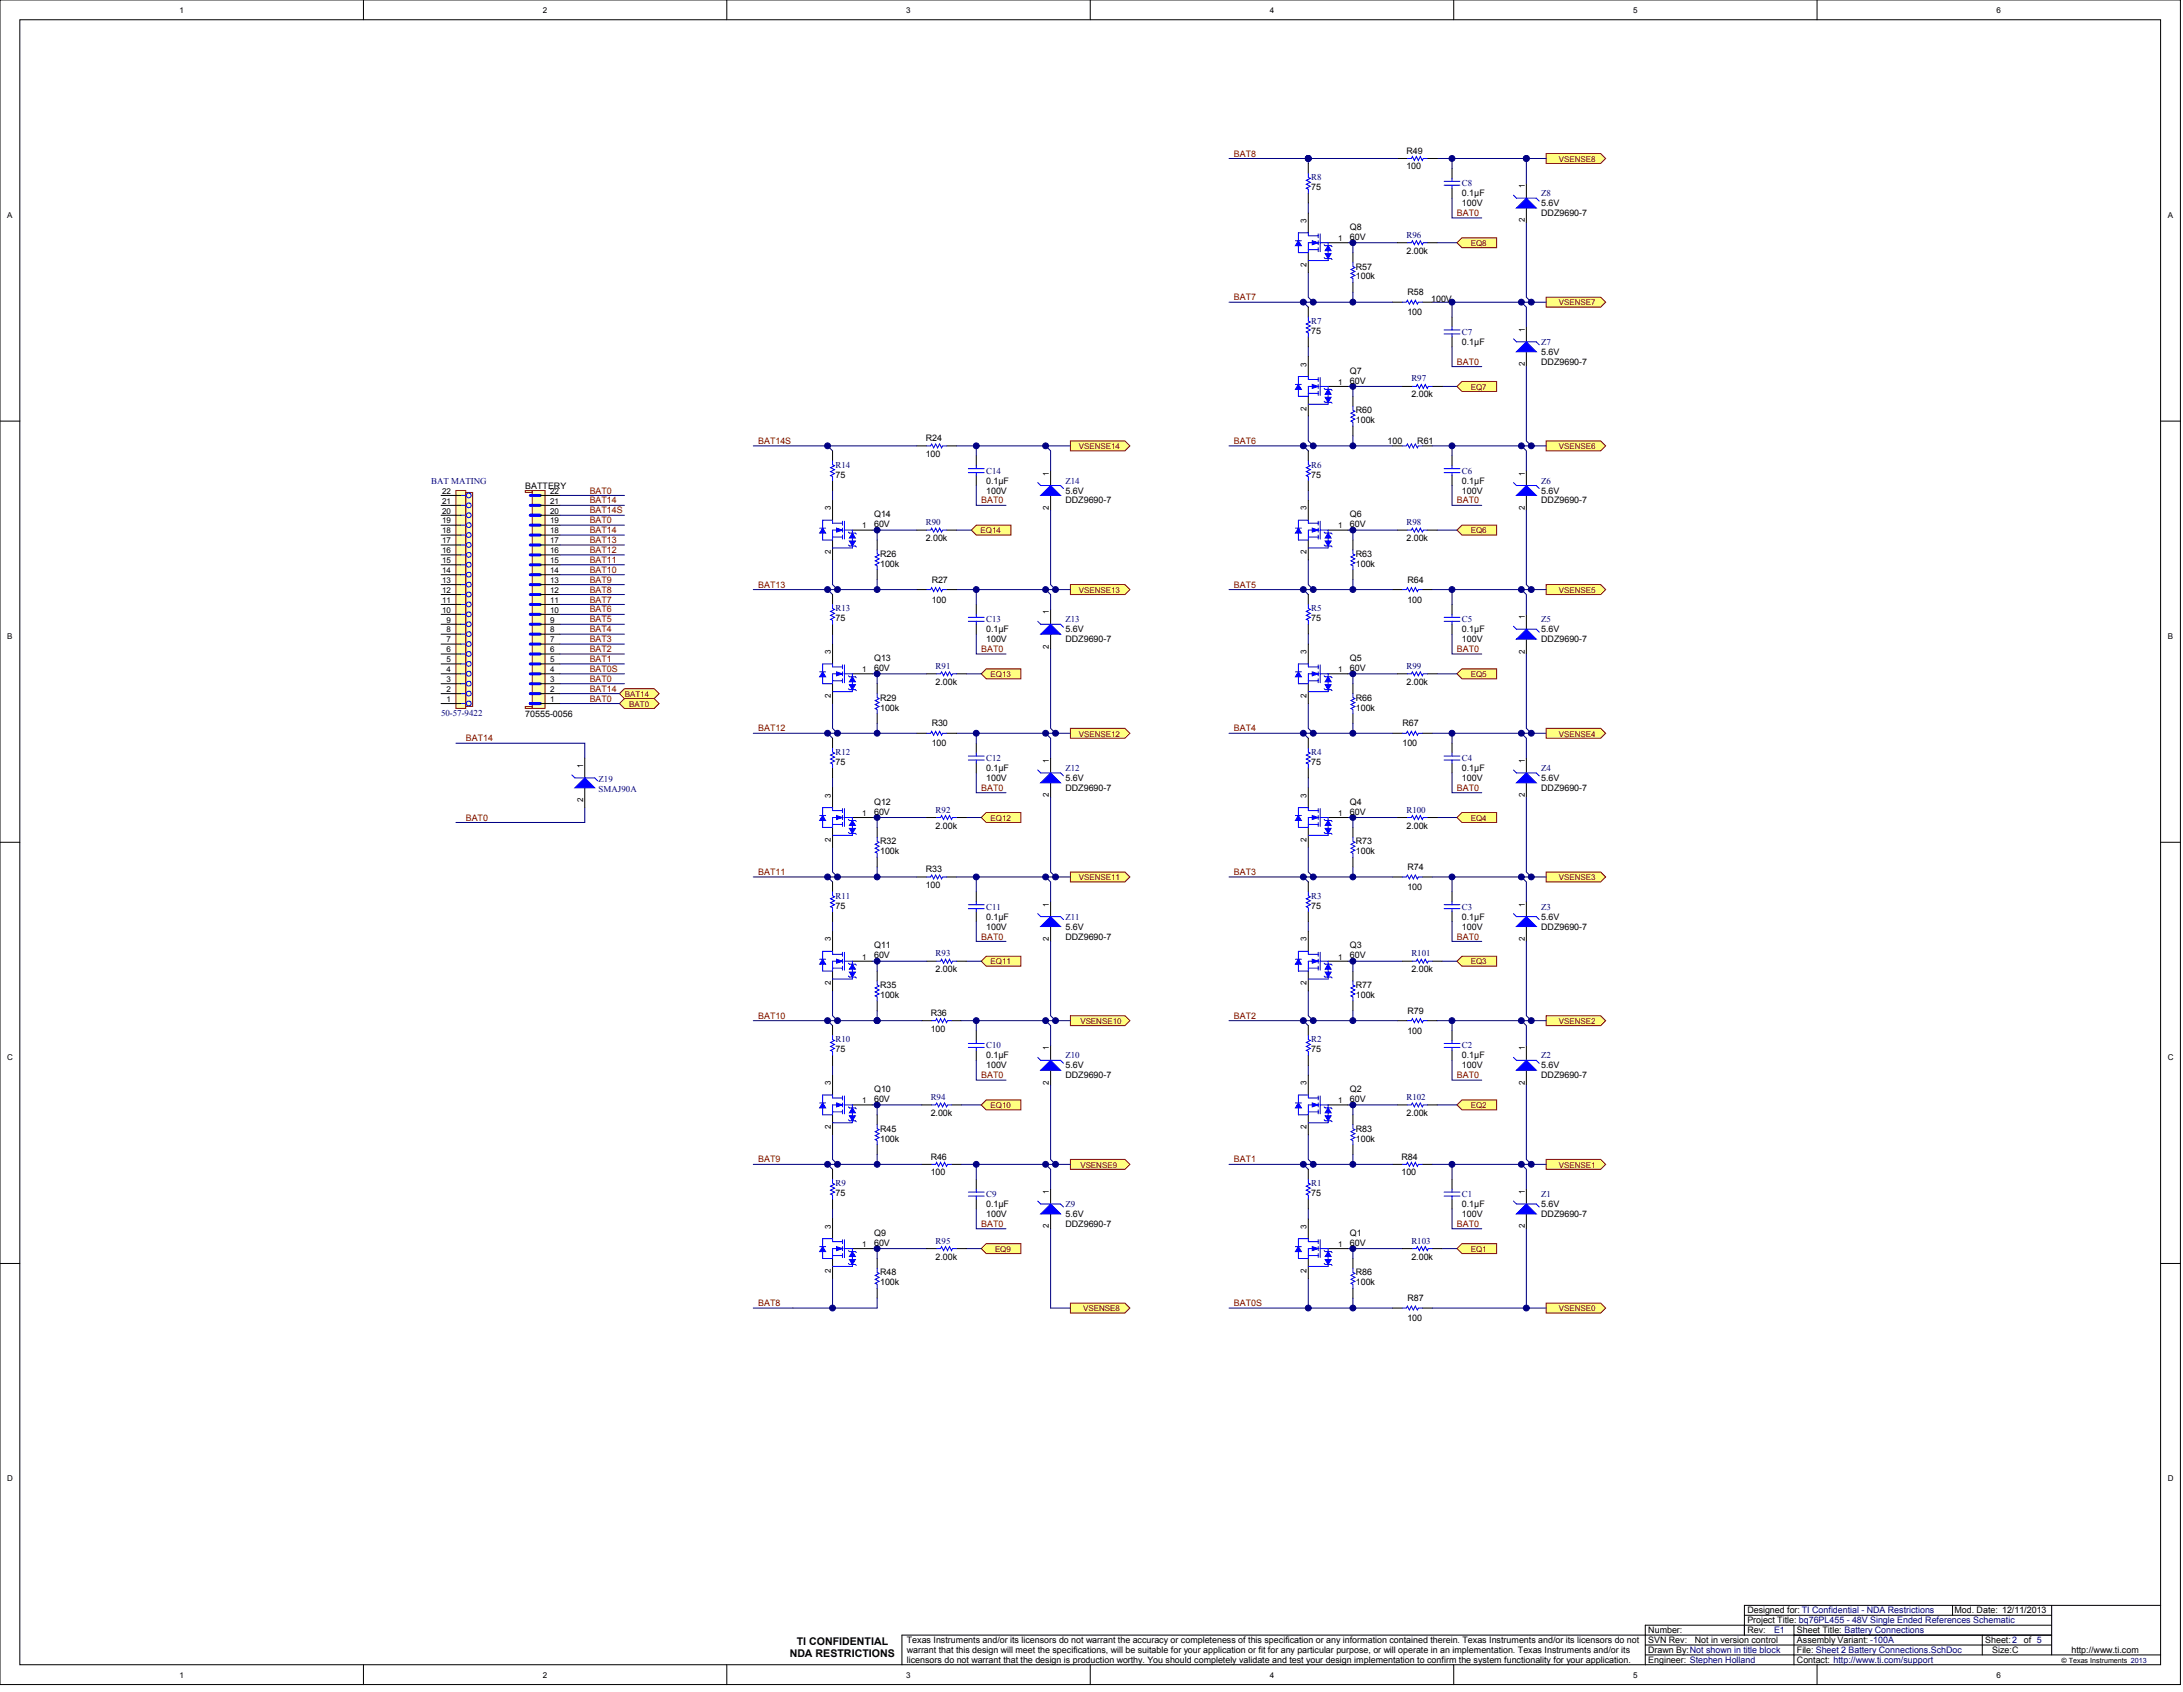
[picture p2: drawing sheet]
<svg xmlns="http://www.w3.org/2000/svg" width="465mm" height="360mm" viewBox="0 0 465 360" stroke-linecap="round" stroke-linejoin="round" font-family="sans-serif">
<defs><g id="words">
<g font-size="2.3">
<text x="168.2" y="352.7">NDA RESTRICTIONS</text>
<text x="169.7" y="350.1">TI CONFIDENTIAL</text>
</g>
<g font-size="1.9" fill="#800000">
<text x="262.8" y="33.3">BAT8</text>
<text x="310.3" y="46">BAT0</text>
<text x="262.8" y="63.9">BAT7</text>
<text x="310.3" y="77.6">BAT0</text>
<text x="161.5" y="94.5">BAT14S</text>
<text x="262.8" y="94.5">BAT6</text>
<text x="125.6" y="105.1">BAT0</text>
<text x="125.6" y="107.2">BAT14</text>
<text x="209" y="107.2">BAT0</text>
<text x="310.3" y="107.2">BAT0</text>
<text x="125.6" y="113.5">BAT14</text>
<text x="125.6" y="109.3">BAT14S</text>
<text x="125.6" y="111.4">BAT0</text>
<text x="125.6" y="119.8">BAT11</text>
<text x="125.6" y="117.7">BAT12</text>
<text x="125.6" y="115.6">BAT13</text>
<text x="125.6" y="124.1">BAT9</text>
<text x="125.6" y="121.9">BAT10</text>
<text x="161.5" y="125.1">BAT13</text>
<text x="262.8" y="125.1">BAT5</text>
<text x="125.6" y="126.2">BAT8</text>
<text x="125.6" y="128.3">BAT7</text>
<text x="125.6" y="130.4">BAT6</text>
<text x="125.6" y="134.6">BAT4</text>
<text x="125.6" y="132.5">BAT5</text>
<text x="125.6" y="136.7">BAT3</text>
<text x="125.6" y="138.8">BAT2</text>
<text x="125.6" y="140.9">BAT1</text>
<text x="125.6" y="143">BAT0S</text>
<text x="209" y="138.8">BAT0</text>
<text x="310.3" y="138.8">BAT0</text>
<text x="125.6" y="145.1">BAT0</text>
<text x="125.6" y="147.3">BAT14</text>
<text x="125.6" y="149.4">BAT0</text>
<text x="161.5" y="155.7">BAT12</text>
<text x="262.8" y="155.7">BAT4</text>
<text x="99.2" y="157.8">BAT14</text>
<text x="209" y="168.4">BAT0</text>
<text x="310.3" y="168.4">BAT0</text>
<text x="99.2" y="174.7">BAT0</text>
<text x="161.5" y="186.3">BAT11</text>
<text x="262.8" y="186.3">BAT3</text>
<text x="209" y="200">BAT0</text>
<text x="310.3" y="200">BAT0</text>
<text x="161.5" y="216.9">BAT10</text>
<text x="262.8" y="216.9">BAT2</text>
<text x="209" y="229.5">BAT0</text>
<text x="310.3" y="229.5">BAT0</text>
<text x="161.5" y="247.5">BAT9</text>
<text x="262.8" y="247.5">BAT1</text>
<text x="209" y="261.2">BAT0</text>
<text x="310.3" y="261.2">BAT0</text>
<text x="161.5" y="278.1">BAT8</text>
<text x="262.8" y="278.1">BAT0S</text>
</g>
<g font-size="1.9">
<text x="299.6" y="32.7">R49</text>
<text x="279.3" y="40.5">75</text>
<text x="299.6" y="36.1">100</text>
<text x="311.4" y="41.8">0.1µF</text>
<text x="311.4" y="43.9">100V</text>
<text x="328.3" y="43.9">5.6V</text>
<text x="328.3" y="46">DDZ9690-7</text>
<text x="287.5" y="51.1">60V</text>
<text x="287.5" y="49">Q8</text>
<text x="288.8" y="59.5">100k</text>
<text x="288.8" y="57.4">R57</text>
<text x="299.6" y="54">2.00k</text>
<text x="299.8" y="62.9">R58</text>
<text x="304.8" y="64.4">100V</text>
<text x="279.3" y="71.1">75</text>
<text x="299.8" y="67.1">100</text>
<text x="311.4" y="73.4">0.1µF</text>
<text x="328.3" y="75.5">5.6V</text>
<text x="328.3" y="77.6">DDZ9690-7</text>
<text x="287.5" y="81.6">60V</text>
<text x="287.5" y="79.5">Q7</text>
<text x="288.8" y="88">R60</text>
<text x="300.6" y="84.6">2.00k</text>
<text x="197.2" y="93.9">R24</text>
<text x="288.8" y="90.1">100k</text>
<text x="295.5" y="94.5">100</text>
<text x="301.9" y="94.5">R61</text>
<text x="178" y="101.7">75</text>
<text x="197.2" y="97.3">100</text>
<text x="279.3" y="101.7">75</text>
<text x="111.9" y="104">BATTERY</text>
<text x="210" y="103">0.1µF</text>
<text x="210" y="105.1">100V</text>
<text x="226.9" y="105.1">5.6V</text>
<text x="226.9" y="107.2">DDZ9690-7</text>
<text x="311.4" y="103">0.1µF</text>
<text x="311.4" y="105.1">100V</text>
<text x="328.3" y="105.1">5.6V</text>
<text x="328.3" y="107.2">DDZ9690-7</text>
<text x="186.2" y="112.2">60V</text>
<text x="186.2" y="110.1">Q14</text>
<text x="287.5" y="112.2">60V</text>
<text x="287.5" y="110.1">Q6</text>
<text x="187.5" y="118.6">R26</text>
<text x="197.2" y="115.2">2.00k</text>
<text x="288.8" y="118.6">R63</text>
<text x="299.6" y="115.2">2.00k</text>
<text x="187.5" y="120.7">100k</text>
<text x="198.4" y="124.1">R27</text>
<text x="288.8" y="120.7">100k</text>
<text x="299.8" y="124.1">R64</text>
<text x="198.4" y="128.3">100</text>
<text x="299.8" y="128.3">100</text>
<text x="178" y="132.3">75</text>
<text x="210" y="134.6">0.1µF</text>
<text x="210" y="136.7">100V</text>
<text x="226.9" y="134.6">5.6V</text>
<text x="226.9" y="136.7">DDZ9690-7</text>
<text x="279.3" y="132.3">75</text>
<text x="311.4" y="134.6">0.1µF</text>
<text x="311.4" y="136.7">100V</text>
<text x="328.3" y="134.6">5.6V</text>
<text x="328.3" y="136.7">DDZ9690-7</text>
<text x="186.2" y="142.8">60V</text>
<text x="186.2" y="140.7">Q13</text>
<text x="287.5" y="142.8">60V</text>
<text x="287.5" y="140.7">Q5</text>
<text x="187.5" y="149.2">R29</text>
<text x="199.3" y="145.8">2.00k</text>
<text x="288.8" y="149.2">R66</text>
<text x="299.6" y="145.8">2.00k</text>
<text x="111.9" y="152.5">70555-0056</text>
<text x="187.5" y="151.3">100k</text>
<text x="198.4" y="154.6">R30</text>
<text x="288.8" y="151.3">100k</text>
<text x="298.7" y="154.6">R67</text>
<text x="198.4" y="158.9">100</text>
<text x="298.7" y="158.9">100</text>
<text x="178" y="162.9">75</text>
<text x="210" y="164.1">0.1µF</text>
<text x="210" y="166.2">100V</text>
<text x="226.9" y="166.2">5.6V</text>
<text x="279.3" y="162.9">75</text>
<text x="311.4" y="164.1">0.1µF</text>
<text x="311.4" y="166.2">100V</text>
<text x="328.3" y="166.2">5.6V</text>
<text x="186.2" y="173.4">60V</text>
<text x="186.2" y="171.3">Q12</text>
<text x="226.9" y="168.4">DDZ9690-7</text>
<text x="287.5" y="173.4">60V</text>
<text x="287.5" y="171.3">Q4</text>
<text x="328.3" y="168.4">DDZ9690-7</text>
<text x="187.5" y="179.7">R32</text>
<text x="199.3" y="176.4">2.00k</text>
<text x="288.8" y="179.7">R73</text>
<text x="299.6" y="176.4">2.00k</text>
<text x="187.5" y="181.9">100k</text>
<text x="197.2" y="185.7">R33</text>
<text x="288.8" y="181.9">100k</text>
<text x="299.8" y="185.2">R74</text>
<text x="197.2" y="189">100</text>
<text x="299.8" y="189.5">100</text>
<text x="178" y="193.5">75</text>
<text x="210" y="195.8">0.1µF</text>
<text x="210" y="197.9">100V</text>
<text x="226.9" y="197.9">5.6V</text>
<text x="279.3" y="193.5">75</text>
<text x="311.4" y="195.8">0.1µF</text>
<text x="311.4" y="197.9">100V</text>
<text x="328.3" y="195.8">5.6V</text>
<text x="328.3" y="197.9">DDZ9690-7</text>
<text x="186.2" y="201.9">Q11</text>
<text x="226.9" y="200">DDZ9690-7</text>
<text x="287.5" y="201.9">Q3</text>
<text x="186.2" y="204">60V</text>
<text x="199.3" y="207">2.00k</text>
<text x="287.5" y="204">60V</text>
<text x="300.6" y="207">2.00k</text>
<text x="187.5" y="212.4">100k</text>
<text x="187.5" y="210.3">R35</text>
<text x="288.8" y="212.4">100k</text>
<text x="288.8" y="210.3">R77</text>
<text x="299.8" y="215.8">R79</text>
<text x="198.2" y="219.6">100</text>
<text x="198.2" y="216.2">R36</text>
<text x="299.8" y="220">100</text>
<text x="178" y="224">75</text>
<text x="210" y="225.3">0.1µF</text>
<text x="210" y="227.4">100V</text>
<text x="226.9" y="227.4">5.6V</text>
<text x="279.3" y="224">75</text>
<text x="311.4" y="225.3">0.1µF</text>
<text x="311.4" y="227.4">100V</text>
<text x="328.3" y="227.4">5.6V</text>
<text x="186.2" y="232.5">Q10</text>
<text x="226.9" y="229.5">DDZ9690-7</text>
<text x="287.5" y="232.5">Q2</text>
<text x="328.3" y="229.5">DDZ9690-7</text>
<text x="186.2" y="234.6">60V</text>
<text x="198.2" y="237.6">2.00k</text>
<text x="287.5" y="234.6">60V</text>
<text x="299.6" y="237.6">2.00k</text>
<text x="187.5" y="243">100k</text>
<text x="187.5" y="240.9">R45</text>
<text x="288.8" y="243">100k</text>
<text x="288.8" y="240.9">R83</text>
<text x="198.2" y="250.2">100</text>
<text x="198.2" y="246.8">R46</text>
<text x="298.5" y="250.2">100</text>
<text x="298.5" y="246.8">R84</text>
<text x="178" y="254.6">75</text>
<text x="210" y="257">0.1µF</text>
<text x="279.3" y="254.6">75</text>
<text x="311.4" y="257">0.1µF</text>
<text x="328.3" y="257">5.6V</text>
<text x="186.2" y="263.1">Q9</text>
<text x="210" y="259.1">100V</text>
<text x="226.9" y="259.1">5.6V</text>
<text x="226.9" y="261.2">DDZ9690-7</text>
<text x="287.5" y="263.1">Q1</text>
<text x="311.4" y="259.1">100V</text>
<text x="328.3" y="259.1">DDZ9690-7</text>
<text x="186.2" y="265.2">60V</text>
<text x="199.3" y="268.1">2.00k</text>
<text x="287.5" y="265.2">60V</text>
<text x="300.6" y="268.1">2.00k</text>
<text x="187.5" y="273.6">100k</text>
<text x="187.5" y="271.5">R48</text>
<text x="288.8" y="273.6">100k</text>
<text x="288.8" y="271.5">R86</text>
<text x="299.8" y="281.2">100</text>
<text x="299.8" y="277">R87</text>
<text x="351.1" y="347.7">Number:</text>
<text x="372.2" y="345.6">Project Title: bq76PL455 - 48V Single Ended References Schematic</text>
<text x="372.2" y="343.5">Designed for: TI Confidential - NDA Restrictions</text>
<text x="372.2" y="347.7">Rev:</text>
<text x="382.7" y="347.7">Sheet Title: Battery Connections</text>
<text x="416.3" y="343.5">Mod. Date: 12/11/2013</text>
<text x="193.2" y="349.8">Texas Instruments and/or its licensors do not warrant the accuracy or completeness of this specification or any information contained therein. Texas Instruments and/or its licensors do not</text>
<text x="193.2" y="351.9">warrant that this design will meet the specifications, will be suitable for your application or fit for any particular purpose, or will operate in an implementation. Texas Instruments and/or its</text>
<text x="351.1" y="351.9">Drawn By:Not shown in title block</text>
<text x="351.1" y="349.8">SVN Rev:</text>
<text x="361" y="349.8">Not in version control</text>
<text x="382.7" y="351.9">File: Sheet 2 Battery Connections.SchDoc</text>
<text x="382.7" y="349.8">Assembly Variant: -100A</text>
<text x="422.8" y="349.8">Sheet:2</text>
<text x="424.3" y="351.9">Size:C</text>
<text x="431.1" y="349.8">of 5</text>
<text x="441.2" y="351.9">http://www.ti.com</text>
<text x="193.2" y="354">licensors do not warrant that the design is production worthy. You should completely validate and test your design implementation to confirm the system functionality for your application.</text>
<text x="351.1" y="354">Engineer: Stephen Holland</text>
<text x="382.7" y="354">Contact: http://www.ti.com/support</text>
</g>
<g font-size="1.9" fill="#000080">
<text x="279.3" y="38.4">R8</text>
<text x="311.4" y="39.6">C8</text>
<text x="328.3" y="41.8">Z8</text>
<text x="299.6" y="50.6">R96</text>
<text x="279.3" y="69">R7</text>
<text x="311.4" y="71.3">C7</text>
<text x="328.3" y="73.4">Z7</text>
<text x="300.6" y="81.2">R97</text>
<text x="178" y="99.6">R14</text>
<text x="210" y="100.8">C14</text>
<text x="279.3" y="99.6">R6</text>
<text x="311.4" y="100.8">C6</text>
<text x="91.8" y="102.9">BAT MATING</text>
<text x="226.9" y="102.9">Z14</text>
<text x="328.3" y="102.9">Z6</text>
<text x="197.2" y="111.8">R90</text>
<text x="299.6" y="111.8">R98</text>
<text x="178" y="130.2">R13</text>
<text x="279.3" y="130.2">R5</text>
<text x="210" y="132.5">C13</text>
<text x="226.9" y="132.5">Z13</text>
<text x="311.4" y="132.5">C5</text>
<text x="328.3" y="132.5">Z5</text>
<text x="199.3" y="142.4">R91</text>
<text x="299.6" y="142.4">R99</text>
<text x="93.9" y="152.5">50-57-9422</text>
<text x="178" y="160.7">R12</text>
<text x="279.3" y="160.7">R4</text>
<text x="127.5" y="166.4">Z19</text>
<text x="210" y="162">C12</text>
<text x="226.9" y="164.1">Z12</text>
<text x="311.4" y="162">C4</text>
<text x="328.3" y="164.1">Z4</text>
<text x="127.5" y="168.5">SMAJ90A</text>
<text x="199.3" y="173">R92</text>
<text x="299.6" y="173">R100</text>
<text x="178" y="191.3">R11</text>
<text x="279.3" y="191.3">R3</text>
<text x="210" y="193.6">C11</text>
<text x="226.9" y="195.8">Z11</text>
<text x="311.4" y="193.6">C3</text>
<text x="328.3" y="193.6">Z3</text>
<text x="199.3" y="203.6">R93</text>
<text x="300.6" y="203.6">R101</text>
<text x="178" y="221.9">R10</text>
<text x="279.3" y="221.9">R2</text>
<text x="210" y="223.2">C10</text>
<text x="226.9" y="225.3">Z10</text>
<text x="311.4" y="223.2">C2</text>
<text x="328.3" y="225.3">Z2</text>
<text x="198.2" y="234.2">R94</text>
<text x="299.6" y="234.2">R102</text>
<text x="178" y="252.5">R9</text>
<text x="210" y="254.8">C9</text>
<text x="226.9" y="256.9">Z9</text>
<text x="279.3" y="252.5">R1</text>
<text x="311.4" y="254.8">C1</text>
<text x="328.3" y="254.8">Z1</text>
<text x="199.3" y="264.7">R95</text>
<text x="300.6" y="264.7">R103</text>
<text x="377.9" y="347.7">E1</text>
</g>
<g font-size="1.7">
<text x="38.2" y="2.7">1</text>
<text x="115.6" y="2.7">2</text>
<text x="193" y="2.7">3</text>
<text x="270.4" y="2.7">4</text>
<text x="347.9" y="2.7">5</text>
<text x="425.3" y="2.7">6</text>
<text x="324.7" y="40.1" transform="rotate(-90 324.7 40.1)">1</text>
<text x="1.5" y="46.4">A</text>
<text x="278.3" y="47.5" transform="rotate(-90 278.3 47.5)">3</text>
<text x="324.7" y="47.3" transform="rotate(-90 324.7 47.3)">2</text>
<text x="461.8" y="46.4">A</text>
<text x="285" y="51.3">1</text>
<text x="278.3" y="56.8" transform="rotate(-90 278.3 56.8)">2</text>
<text x="324.7" y="70.7" transform="rotate(-90 324.7 70.7)">1</text>
<text x="324.7" y="77.9" transform="rotate(-90 324.7 77.9)">2</text>
<text x="278.3" y="78" transform="rotate(-90 278.3 78)">3</text>
<text x="285" y="81.9">1</text>
<text x="278.3" y="87.4" transform="rotate(-90 278.3 87.4)">2</text>
<text x="223.4" y="101.2" transform="rotate(-90 223.4 101.2)">1</text>
<text x="324.7" y="101.2" transform="rotate(-90 324.7 101.2)">1</text>
<text x="94.2" y="107.2">21</text>
<text x="94.2" y="105.1">22</text>
<text x="117.2" y="107.2">21</text>
<text x="117.2" y="105.1">22</text>
<text x="94.2" y="113.5">18</text>
<text x="94.2" y="111.4">19</text>
<text x="94.2" y="109.3">20</text>
<text x="117.2" y="113.5">18</text>
<text x="117.2" y="111.4">19</text>
<text x="117.2" y="109.3">20</text>
<text x="177" y="108.6" transform="rotate(-90 177 108.6)">3</text>
<text x="183.7" y="112.5">1</text>
<text x="223.4" y="108.5" transform="rotate(-90 223.4 108.5)">2</text>
<text x="278.3" y="108.6" transform="rotate(-90 278.3 108.6)">3</text>
<text x="285" y="112.5">1</text>
<text x="324.7" y="108.5" transform="rotate(-90 324.7 108.5)">2</text>
<text x="94.2" y="119.9">15</text>
<text x="94.2" y="117.8">16</text>
<text x="94.2" y="115.7">17</text>
<text x="117.2" y="119.9">15</text>
<text x="117.2" y="117.8">16</text>
<text x="117.2" y="115.7">17</text>
<text x="177" y="118" transform="rotate(-90 177 118)">2</text>
<text x="278.3" y="118" transform="rotate(-90 278.3 118)">2</text>
<text x="94.2" y="124.1">13</text>
<text x="94.2" y="122">14</text>
<text x="117.2" y="124.1">13</text>
<text x="117.2" y="122">14</text>
<text x="94.2" y="130.4">10</text>
<text x="94.2" y="128.3">11</text>
<text x="94.2" y="126.2">12</text>
<text x="117.2" y="130.4">10</text>
<text x="117.2" y="128.3">11</text>
<text x="117.2" y="126.2">12</text>
<text x="223.4" y="130.8" transform="rotate(-90 223.4 130.8)">1</text>
<text x="324.7" y="131.8" transform="rotate(-90 324.7 131.8)">1</text>
<text x="1.5" y="136">B</text>
<text x="95.1" y="136.8">7</text>
<text x="95.1" y="134.6">8</text>
<text x="95.1" y="132.5">9</text>
<text x="117.2" y="136.8">7</text>
<text x="117.2" y="134.6">8</text>
<text x="117.2" y="132.5">9</text>
<text x="461.8" y="136">B</text>
<text x="95.1" y="143.1">4</text>
<text x="95.1" y="141">5</text>
<text x="95.1" y="138.9">6</text>
<text x="117.2" y="143.1">4</text>
<text x="117.2" y="141">5</text>
<text x="117.2" y="138.9">6</text>
<text x="177" y="139.2" transform="rotate(-90 177 139.2)">3</text>
<text x="183.7" y="143.1">1</text>
<text x="223.4" y="138.1" transform="rotate(-90 223.4 138.1)">2</text>
<text x="278.3" y="139.2" transform="rotate(-90 278.3 139.2)">3</text>
<text x="285" y="143.1">1</text>
<text x="324.7" y="139.1" transform="rotate(-90 324.7 139.1)">2</text>
<text x="95.1" y="149.4">1</text>
<text x="95.1" y="147.3">2</text>
<text x="95.1" y="145.2">3</text>
<text x="117.2" y="149.4">1</text>
<text x="117.2" y="147.3">2</text>
<text x="117.2" y="145.2">3</text>
<text x="177" y="148.6" transform="rotate(-90 177 148.6)">2</text>
<text x="278.3" y="148.6" transform="rotate(-90 278.3 148.6)">2</text>
<text x="124.2" y="163.5" transform="rotate(-90 124.2 163.5)">1</text>
<text x="223.4" y="162.4" transform="rotate(-90 223.4 162.4)">1</text>
<text x="324.7" y="162.4" transform="rotate(-90 324.7 162.4)">1</text>
<text x="124.2" y="170.8" transform="rotate(-90 124.2 170.8)">2</text>
<text x="177" y="169.8" transform="rotate(-90 177 169.8)">3</text>
<text x="183.7" y="173.7">1</text>
<text x="223.4" y="169.7" transform="rotate(-90 223.4 169.7)">2</text>
<text x="278.3" y="169.8" transform="rotate(-90 278.3 169.8)">3</text>
<text x="285" y="173.7">1</text>
<text x="324.7" y="169.7" transform="rotate(-90 324.7 169.7)">2</text>
<text x="177" y="179.2" transform="rotate(-90 177 179.2)">2</text>
<text x="278.3" y="179.2" transform="rotate(-90 278.3 179.2)">2</text>
<text x="223.4" y="193" transform="rotate(-90 223.4 193)">1</text>
<text x="324.7" y="193" transform="rotate(-90 324.7 193)">1</text>
<text x="177" y="200.4" transform="rotate(-90 177 200.4)">3</text>
<text x="223.4" y="200.3" transform="rotate(-90 223.4 200.3)">2</text>
<text x="278.3" y="200.4" transform="rotate(-90 278.3 200.4)">3</text>
<text x="324.7" y="200.3" transform="rotate(-90 324.7 200.3)">2</text>
<text x="177" y="209.8" transform="rotate(-90 177 209.8)">2</text>
<text x="183.7" y="204.3">1</text>
<text x="278.3" y="209.8" transform="rotate(-90 278.3 209.8)">2</text>
<text x="285" y="204.3">1</text>
<text x="1.5" y="225.7">C</text>
<text x="223.4" y="223.6" transform="rotate(-90 223.4 223.6)">1</text>
<text x="324.7" y="223.6" transform="rotate(-90 324.7 223.6)">1</text>
<text x="461.7" y="225.7">C</text>
<text x="177" y="231" transform="rotate(-90 177 231)">3</text>
<text x="223.4" y="230.9" transform="rotate(-90 223.4 230.9)">2</text>
<text x="278.3" y="231" transform="rotate(-90 278.3 231)">3</text>
<text x="324.7" y="230.9" transform="rotate(-90 324.7 230.9)">2</text>
<text x="183.7" y="234.9">1</text>
<text x="285" y="234.9">1</text>
<text x="177" y="240.4" transform="rotate(-90 177 240.4)">2</text>
<text x="278.3" y="240.4" transform="rotate(-90 278.3 240.4)">2</text>
<text x="223.4" y="254.2" transform="rotate(-90 223.4 254.2)">1</text>
<text x="324.7" y="254.2" transform="rotate(-90 324.7 254.2)">1</text>
<text x="177" y="261.6" transform="rotate(-90 177 261.6)">3</text>
<text x="223.4" y="261.5" transform="rotate(-90 223.4 261.5)">2</text>
<text x="278.3" y="261.6" transform="rotate(-90 278.3 261.6)">3</text>
<text x="324.7" y="261.5" transform="rotate(-90 324.7 261.5)">2</text>
<text x="183.7" y="265.4">1</text>
<text x="285" y="265.4">1</text>
<text x="177" y="271" transform="rotate(-90 177 271)">2</text>
<text x="278.3" y="271" transform="rotate(-90 278.3 271)">2</text>
<text x="1.5" y="315.3">D</text>
<text x="461.7" y="315.3">D</text>
<text x="38.2" y="357.1">1</text>
<text x="115.6" y="357.1">2</text>
<text x="193" y="357.1">3</text>
<text x="270.4" y="357.1">4</text>
<text x="347.9" y="357.1">5</text>
<text x="425.3" y="357.1">6</text>
</g>
<g font-size="1.7" fill="#800000">
<text x="332" y="34.4">VSENSE8</text>
<text x="313.3" y="52.4">EQ8</text>
<text x="332" y="65">VSENSE7</text>
<text x="313.3" y="83">EQ7</text>
<text x="229.8" y="95.6">VSENSE14</text>
<text x="332" y="95.6">VSENSE6</text>
<text x="208.9" y="113.5">EQ14</text>
<text x="313.3" y="113.5">EQ6</text>
<text x="229.8" y="126.2">VSENSE13</text>
<text x="332" y="126.2">VSENSE5</text>
<text x="133.1" y="148.4">BAT14</text>
<text x="211" y="144.1">EQ13</text>
<text x="313.3" y="144.1">EQ5</text>
<text x="134" y="150.5">BAT0</text>
<text x="229.8" y="156.8">VSENSE12</text>
<text x="332" y="156.8">VSENSE4</text>
<text x="211" y="174.7">EQ12</text>
<text x="313.3" y="174.7">EQ4</text>
<text x="229.8" y="187.4">VSENSE11</text>
<text x="332" y="187.4">VSENSE3</text>
<text x="211" y="205.3">EQ11</text>
<text x="313.3" y="205.3">EQ3</text>
<text x="230.1" y="218">VSENSE10</text>
<text x="332" y="218">VSENSE2</text>
<text x="211" y="235.9">EQ10</text>
<text x="313.3" y="235.9">EQ2</text>
<text x="230.1" y="248.6">VSENSE9</text>
<text x="332" y="248.6">VSENSE1</text>
<text x="211.9" y="266.5">EQ9</text>
<text x="313.3" y="266.5">EQ1</text>
<text x="230.7" y="279.2">VSENSE8</text>
<text x="332" y="279.2">VSENSE0</text>
</g>
<text font-size="1.5" x="439.1" y="354.1">© Texas Instruments 2013</text>
</g></defs>
<g fill="#fff" stroke="#000" stroke-width=".21">
<path d="M0 0h464.4v358.6h-464.4z"/>
<path d="M4.2 4.2h456v350.2h-456z"/>
</g>
<g fill="none" stroke="#000" stroke-width=".21">
<path d="M77.4 0v4.2M154.8 0v4.2M232.2 0v4.2M309.6 0v4.2M387 0v4.2M0 89.6h4.2M460.2 89.6h4.2M0 179.3h4.2M460.2 179.3h4.2M0 269h4.2M460.2 269h4.2M77.4 354.4v4.2"/>
<path d="M154.8 354.4v4.2M232.2 354.4v4.2M309.6 354.4v4.2M350.4 352.3h109.8M350.4 350.2h86.6M371.5 343.9h65.5M382.1 346v8.4M387 354.4v4.2M415.9 341.7v2.2M422.2 348.1v4.2M437 348.1h-244.9v6.3M437 346h-86.6v8.4"/>
<path d="M437 341.7v10.6M460.2 341.7h-88.7v6.4v-2.1"/>
</g>
<path d="M97.1 104.4h2.1v46.4h-2.1z" fill="#ffffb0" stroke="#800000" stroke-width=".21"/>
<g fill="none" stroke="#00f" stroke-width=".21">
<path d="M98.2 118.1h1M98.2 116h1M98.2 113.9h1M98.2 111.8h1M98.2 109.7h1M98.2 107.6h1M98.2 105.5h1M98.2 128.7h1M98.2 126.6h1M98.2 124.5h1M98.2 122.3h1M98.2 120.2h1"/>
<path d="M98.2 139.2h1M98.2 137.1h1M98.2 135h1M98.2 132.9h1M98.2 130.8h1M98.2 149.8h1M98.2 147.7h1M98.2 145.6h1M98.2 143.4h1M98.2 141.3h1"/>
</g>
<g fill="none" stroke="#000" stroke-width=".21">
<path d="M93.9 118.1h4.3M93.9 116h4.3M93.9 113.9h4.3M93.9 111.8h4.3M93.9 109.7h4.3M93.9 107.6h4.3M93.9 105.5h4.3M93.9 139.2h4.3M93.9 137.1h4.3M93.9 135h4.3M93.9 132.9h4.3M93.9 130.8h4.3"/>
<path d="M93.9 128.7h4.3M93.9 126.6h4.3M93.9 124.5h4.3M93.9 122.3h4.3M93.9 120.2h4.3M93.9 149.8h4.3M93.9 147.7h4.3M93.9 145.6h4.3M93.9 143.4h4.3M93.9 141.3h4.3"/>
</g>
<path d="M99.2 104.8h1.5v45.6h-1.5z" fill="#ffffb0" stroke="#800000" stroke-width=".21"/>
<g fill="none" stroke="#00f" stroke-width=".21">
<path d="M100.1 109.2a.52 .52 0 0 0-.8 .4 .52 .52 0 0 0 .6 .6 .52 .52 0 0 0 .4-.8l-.2-.2M100.1 119.8a.52 .52 0 0 0-.8 .3 .52 .52 0 0 0 .6 .6 .52 .52 0 0 0 .4-.7l-.2-.2M100.1 136.7a.52 .52 0 0 0-.8 .3 .52 .52 0 0 0 .6 .6 .52 .52 0 0 0 .4-.7l-.2-.2M100.1 147.2a.52 .52 0 0 0-.8 .4 .52 .52 0 0 0 .6 .6 .52 .52 0 0 0 .4-.8l-.2-.2"/>
<circle cx="99.8" cy="113.9" r=".52"/>
<circle cx="99.8" cy="111.8" r=".52"/>
<circle cx="99.8" cy="107.6" r=".52"/>
<circle cx="99.8" cy="116" r=".52"/>
<circle cx="99.8" cy="105.5" r=".52"/>
<circle cx="99.8" cy="118.1" r=".52"/>
<circle cx="99.8" cy="124.4" r=".52"/>
<circle cx="99.8" cy="122.3" r=".52"/>
<circle cx="99.8" cy="135" r=".52"/>
<circle cx="99.8" cy="130.8" r=".52"/>
<circle cx="99.8" cy="132.9" r=".52"/>
<circle cx="99.8" cy="128.7" r=".52"/>
<circle cx="99.8" cy="139.2" r=".52"/>
<circle cx="99.8" cy="126.6" r=".52"/>
<circle cx="99.8" cy="149.8" r=".52"/>
<circle cx="99.8" cy="141.3" r=".52"/>
<circle cx="99.8" cy="143.4" r=".52"/>
<circle cx="99.8" cy="145.5" r=".52"/>
</g>
<path d="M97.1 158.2h27.5v3.2M124.6 171.9v3.2h-27.5" fill="none" stroke="#000080" stroke-width=".21"/>
<path d="M131.9 147.7l1.1-1.1h6.3l1.1 1.1-1.1 1h-6.3z" fill-rule="evenodd" fill="#ffff80" stroke="#800000" stroke-width=".21"/>
<path d="M119.3 147.7h12.6" fill="none" stroke="#000080" stroke-width=".21"/>
<path d="M131.9 149.8l1.1-1.1h6.3l1.1 1.1-1.1 1h-6.3z" fill-rule="evenodd" fill="#ffff80" stroke="#800000" stroke-width=".21"/>
<g fill="none" stroke="#000080" stroke-width=".21">
<path d="M119.3 118.1h13.7M119.3 116h13.7M119.3 111.8h13.7M119.3 109.7h13.7M119.3 107.6h13.7M119.3 105.5h13.7M119.3 113.9h13.7M119.3 139.2h13.7M119.3 137.1h13.7M119.3 132.9h13.7M119.3 130.8h13.7M119.3 128.7h13.7"/>
<path d="M119.3 126.6h13.7M119.3 135h13.7M119.3 122.3h13.7M119.3 120.2h13.7M119.3 124.5h13.7M119.3 149.8h12.6M119.3 143.4h13.7M119.3 141.3h13.7M119.3 145.6h13.7"/>
</g>
<path d="M113.4 104.4h2.7v46.4h-2.7z" fill="#ffffb0" stroke="#800000" stroke-width=".21"/>
<g fill="none" stroke="#00f" stroke-width=".63">
<path d="M112.9 105.5h2.2M112.9 107.6h2.2M112.9 109.7h2.2M112.9 111.8h2.2M112.9 113.9h2.2M112.9 116h2.2M112.9 118.1h2.2M112.9 120.2h2.2M112.9 122.3h2.2M112.9 124.5h2.2M112.9 126.6h2.2M112.9 128.7h2.2"/>
<path d="M112.9 139.2h2.2M112.9 137.1h2.2M112.9 135h2.2M112.9 132.9h2.2M112.9 130.8h2.2M112.9 149.8h2.2M112.9 147.7h2.2M112.9 145.6h2.2M112.9 143.4h2.2M112.9 141.3h2.2"/>
</g>
<g fill="none" stroke="#000" stroke-width=".21">
<path d="M115.1 118.1h4.2M115.1 116h4.2M115.1 113.9h4.2M115.1 111.8h4.2M115.1 109.7h4.2M115.1 107.6h4.2M115.1 105.5h4.2M115.1 139.2h4.2M115.1 137.1h4.2M115.1 135h4.2M115.1 132.9h4.2M115.1 130.8h4.2"/>
<path d="M115.1 128.7h4.2M115.1 126.6h4.2M115.1 124.5h4.2M115.1 122.3h4.2M115.1 120.2h4.2M115.1 149.8h4.2M115.1 147.7h4.2M115.1 145.6h4.2M115.1 143.4h4.2M115.1 141.3h4.2"/>
</g>
<g fill="#ffffb0" stroke="#800000" stroke-width=".21">
<path d="M111.9 104.4h1.4v.4h-1.4z"/>
<path d="M111.9 150.4h1.4v.4h-1.4z"/>
</g>
<path d="M124.6 161.4v4.2M124.6 167.7v4.2" fill="none" stroke="#000" stroke-width=".21"/>
<path d="M122.4 167.7l2.2-2.1 2.1 2.1z" fill="#00f" stroke="#00f" stroke-width=".21"/>
<path d="M121.8 165l.6 .6h4.3l.6 .6" fill="none" stroke="#00f" stroke-width=".21"/>
<g fill="#ffff80" stroke="#800000" stroke-width=".21">
<path d="M310.3 82.3l1.1-1.1h7.4v2.1h-7.4z" fill-rule="evenodd"/>
<path d="M310.3 112.9l1.1-1.1h7.4v2.1h-7.4z" fill-rule="evenodd"/>
<path d="M209 235.2l1-1h7.4v2.1h-7.4z" fill-rule="evenodd"/>
<path d="M209 265.8l1-1.1h7.4v2.2h-7.4z" fill-rule="evenodd"/>
<path d="M209 204.6l1-1h7.4v2.1h-7.4z" fill-rule="evenodd"/>
<path d="M206.9 112.9l1-1.1h7.4v2.1h-7.4z" fill-rule="evenodd"/>
<path d="M310.3 143.4l1.1-1h7.4v2.1h-7.4z" fill-rule="evenodd"/>
<path d="M329.3 185.6h11.6l1.1 1.1-1.1 1h-11.6z" fill-rule="evenodd"/>
<path d="M310.3 174l1.1-1h7.4v2.1h-7.4z" fill-rule="evenodd"/>
<path d="M310.3 204.6l1.1-1h7.4v2.1h-7.4z" fill-rule="evenodd"/>
<path d="M329.3 246.8h11.6l1.1 1.1-1.1 1h-11.6z" fill-rule="evenodd"/>
<path d="M329.3 277.4h11.6l1.1 1.1-1.1 1h-11.6z" fill-rule="evenodd"/>
<path d="M329.3 216.2h11.6l1.1 1.1-1.1 1h-11.6z" fill-rule="evenodd"/>
<path d="M310.3 265.8l1.1-1.1h7.4v2.2h-7.4z" fill-rule="evenodd"/>
<path d="M310.3 235.2l1.1-1h7.4v2.1h-7.4z" fill-rule="evenodd"/>
</g>
<g fill="none" stroke="#000" stroke-width=".21">
<path d="M195.3 94.9h2.1M201.6 94.9h2.1M288.2 84.4v2.1M288.2 90.7v2.1M288.2 115v2.1M288.2 121.3v2.1M288.2 145.6v2.1M288.2 151.9v2.1M288.2 176.1v2.1M288.2 182.5v2.1M186.8 206.7v2.1M186.8 213.1v2.1"/>
<path d="M288.2 206.7v2.1M288.2 213.1v2.1M186.8 237.3v2.1M288.2 237.3v2.1M186.8 243.6v2.2M288.2 243.6v2.2M186.8 267.9v2.1M186.8 274.2v2.1M288.2 267.9v2.1M288.2 274.2v2.1M296.6 278.5h2.1M302.9 278.5h2.1"/>
</g>
<path d="M197.4 94.9h.8l.2-.4 .5 .8 .4-.8 .4 .8 .4-.8 .4 .8 .3-.4h.8M288.2 86.5v.8l.4 .2-.9 .5 .9 .4-.9 .4 .9 .4-.9 .4 .5 .3v.8M288.2 117.1v.8l.4 .2-.9 .4 .9 .5-.9 .4 .9 .4-.9 .4 .5 .2v.9M288.2 147.7v.8l.4 .2-.9 .4 .9 .5-.9 .4 .9 .4-.9 .4 .5 .2v.9M288.2 178.2v.9l.4 .2-.9 .4 .9 .4-.9 .5 .9 .4-.9 .4 .5 .2v.9M186.8 208.8v.9l.5 .2-.9 .4 .9 .4-.9 .5 .9 .4-.9 .4 .4 .2v.9M288.2 208.8v.9l.4 .2-.9 .4 .9 .4-.9 .5 .9 .4-.9 .4 .5 .2v.9M186.8 239.4v.9l.5 .2-.9 .4 .9 .4-.9 .4 .9 .5-.9 .4 .4 .2v.8M288.2 239.4v.9l.4 .2-.9 .4 .9 .4-.9 .4 .9 .5-.9 .4 .5 .2v.8M186.8 270v.9l.5 .2-.9 .4 .9 .4-.9 .4 .9 .5-.9 .4 .4 .2v.8M288.2 270v.9l.4 .2-.9 .4 .9 .4-.9 .4 .9 .5-.9 .4 .5 .2v.8M298.7 278.5h.9l.2-.5 .4 .9 .4-.9 .4 .9 .5-.9 .4 .9 .2-.4h.8" fill="none" stroke="#00f" stroke-width=".21"/>
<g fill="none" stroke="#000080" stroke-width=".21">
<path d="M287.1 82.3h11.6M307.2 82.3h3.1M185.8 112.9h9.5M203.7 112.9h3.2M287.1 112.9h10.6M306.1 112.9h4.2M287.1 143.4h10.6M306.1 143.4h4.2M287.1 174h10.6M306.1 174h4.2M185.8 204.6h11.6M205.8 204.6h3.2"/>
<path d="M287.1 204.6h11.6M307.2 204.6h3.1M185.8 235.2h10.5M204.8 235.2h4.2M287.1 235.2h10.6M306.1 235.2h4.2M185.8 265.8h11.6M205.8 265.8h3.2M287.1 265.8h11.6M307.2 265.8h3.1"/>
</g>
<path d="M228 93.9h11.6l1.1 1-1.1 1.1h-11.6z" fill-rule="evenodd" fill="#ffff80" stroke="#800000" stroke-width=".21"/>
<path d="M176.3 94.9l1 1.1M203.7 94.9h24.3M177.3 104.4v2.1M186.8 112.9v2.1M186.8 123.4v2.1" fill="none" stroke="#000080" stroke-width=".21"/>
<path d="M186.8 115v2.1M186.8 121.3v2.1" fill="none" stroke="#000" stroke-width=".21"/>
<path d="M186.8 117.1v.8l.5 .2-.9 .4 .9 .5-.9 .4 .9 .4-.9 .4 .4 .2v.9" fill="none" stroke="#00f" stroke-width=".21"/>
<g fill="#000080" stroke="#000080" stroke-width=".21">
<circle cx="176.3" cy="94.9" r=".62"/>
<circle cx="186.8" cy="112.8" r=".62"/>
<circle cx="186.8" cy="125.5" r=".62"/>
</g>
<path d="M228 124.5h11.6l1.1 1-1.1 1.1h-11.6z" fill-rule="evenodd" fill="#ffff80" stroke="#800000" stroke-width=".21"/>
<path d="M203.7 125.5h24.3" fill="none" stroke="#000080" stroke-width=".21"/>
<path d="M195.3 125.5h2.1M201.6 125.5h2.1" fill="none" stroke="#000" stroke-width=".21"/>
<path d="M197.4 125.5h.8l.2-.4 .5 .8 .4-.8 .4 .8 .4-.8 .4 .8 .3-.4h.8" fill="none" stroke="#00f" stroke-width=".21"/>
<path d="M209 143.4l1-1h7.4v2.1h-7.4z" fill-rule="evenodd" fill="#ffff80" stroke="#800000" stroke-width=".21"/>
<path d="M186.8 145.6v2.1M186.8 151.9v2.1" fill="none" stroke="#000" stroke-width=".21"/>
<path d="M186.8 147.7v.8l.5 .2-.9 .4 .9 .5-.9 .4 .9 .4-.9 .4 .4 .2v.9" fill="none" stroke="#00f" stroke-width=".21"/>
<path d="M185.8 143.4h11.6M205.8 143.4h3.2" fill="none" stroke="#000080" stroke-width=".21"/>
<path d="M228 155h11.6l1.1 1.1-1.1 1.1h-11.6z" fill-rule="evenodd" fill="#ffff80" stroke="#800000" stroke-width=".21"/>
<path d="M186.8 143.4v2.2M186.8 154v2.1M203.7 156.1h24.3" fill="none" stroke="#000080" stroke-width=".21"/>
<path d="M195.3 156.1h2.1M201.6 156.1h2.1" fill="none" stroke="#000" stroke-width=".21"/>
<path d="M197.4 156.1h.8l.2-.4 .5 .8 .4-.8 .4 .8 .4-.8 .4 .8 .3-.4h.8" fill="none" stroke="#00f" stroke-width=".21"/>
<g fill="#000080" stroke="#000080" stroke-width=".21">
<circle cx="186.8" cy="143.4" r=".62"/>
<circle cx="186.8" cy="156.1" r=".62"/>
</g>
<path d="M209 174l1-1h7.4v2.1h-7.4z" fill-rule="evenodd" fill="#ffff80" stroke="#800000" stroke-width=".21"/>
<path d="M186.8 176.1v2.1M186.8 182.5v2.1M195.3 186.7h2.1M201.6 186.7h2.1" fill="none" stroke="#000" stroke-width=".21"/>
<path d="M186.8 178.2v.9l.5 .2-.9 .4 .9 .4-.9 .5 .9 .4-.9 .4 .4 .2v.9M197.4 186.7h.8l.2-.4 .5 .8 .4-.8 .4 .8 .4-.8 .4 .8 .3-.4h.8" fill="none" stroke="#00f" stroke-width=".21"/>
<path d="M185.8 174h11.6M186.8 174v2.1M205.8 174h3.2M186.8 184.6v2.1" fill="none" stroke="#000080" stroke-width=".21"/>
<g fill="#000080" stroke="#000080" stroke-width=".21">
<circle cx="186.8" cy="174" r=".62"/>
<circle cx="186.8" cy="186.7" r=".62"/>
</g>
<path d="M228 185.6h11.6l1.1 1.1-1.1 1h-11.6z" fill-rule="evenodd" fill="#ffff80" stroke="#800000" stroke-width=".21"/>
<path d="M177.3 165.6v2.1M177.3 180.4v5.2l1.1 1.1M203.7 186.7h24.3" fill="none" stroke="#000080" stroke-width=".21"/>
<circle cx="178.4" cy="186.7" r=".62" fill="#000080" stroke="#000080" stroke-width=".21"/>
<path d="M196.3 217.3h2.1M202.7 217.3h2.1" fill="none" stroke="#000" stroke-width=".21"/>
<path d="M198.4 217.3h.9l.2-.4 .4 .8 .4-.8 .5 .8 .4-.8 .4 .8 .2-.4h.9" fill="none" stroke="#00f" stroke-width=".21"/>
<path d="M228 216.2h11.6l1.1 1.1-1.1 1h-11.6z" fill-rule="evenodd" fill="#ffff80" stroke="#800000" stroke-width=".21"/>
<path d="M177.3 119.2v5.3l1.1 1M176.3 125.5l1 1.1M176.3 156.1l1 1.1M177.3 149.8v5.2l1.1 1.1M176.3 186.7l1 1M177.3 196.2v2.1M177.3 210.9v5.3l1.1 1.1M186.8 204.6v2.1M204.8 217.3h23.2M186.8 235.2v2.1M186.8 245.8v2.1" fill="none" stroke="#000080" stroke-width=".21"/>
<g fill="#000080" stroke="#000080" stroke-width=".21">
<circle cx="186.8" cy="204.6" r=".62"/>
<circle cx="178.4" cy="217.3" r=".62"/>
<circle cx="176.3" cy="186.7" r=".62"/>
<circle cx="176.3" cy="156.1" r=".62"/>
<circle cx="178.4" cy="156.1" r=".62"/>
<circle cx="176.3" cy="125.5" r=".62"/>
<circle cx="178.4" cy="125.5" r=".62"/>
<circle cx="186.8" cy="247.9" r=".62"/>
<circle cx="186.8" cy="235.2" r=".62"/>
</g>
<path d="M196.3 247.9h2.1M202.7 247.9h2.1" fill="none" stroke="#000" stroke-width=".21"/>
<path d="M198.4 247.9h.9l.2-.5 .4 .9 .4-.9 .5 .9 .4-.9 .4 .9 .2-.4h.9" fill="none" stroke="#00f" stroke-width=".21"/>
<path d="M228 246.8h11.6l1.1 1.1-1.1 1h-11.6z" fill-rule="evenodd" fill="#ffff80" stroke="#800000" stroke-width=".21"/>
<path d="M176.3 217.3l1 1" fill="none" stroke="#000080" stroke-width=".21"/>
<circle cx="176.3" cy="217.3" r=".62" fill="#000080" stroke="#000080" stroke-width=".21"/>
<path d="M228 277.4h11.6l1.1 1.1-1.1 1h-11.6z" fill-rule="evenodd" fill="#ffff80" stroke="#800000" stroke-width=".21"/>
<path d="M176.3 247.9l1 1M177.3 241.5v5.3l1.1 1.1M177.3 257.4v2.1M204.8 247.9h23.2M177.3 272.1v6.4M186.8 265.8v2.1M186.8 276.3v2.2M223.8 278.5h4.2" fill="none" stroke="#000080" stroke-width=".21"/>
<g fill="#000080" stroke="#000080" stroke-width=".21">
<circle cx="177.3" cy="278.4" r=".62"/>
<circle cx="178.4" cy="247.9" r=".62"/>
<circle cx="176.3" cy="247.9" r=".62"/>
<circle cx="186.8" cy="265.8" r=".62"/>
</g>
<path d="M310.3 51.7l1.1-1.1h7.4v2.1h-7.4z" fill-rule="evenodd" fill="#ffff80" stroke="#800000" stroke-width=".21"/>
<path d="M288.2 53.8v2.1M288.2 60.1v2.1" fill="none" stroke="#000" stroke-width=".21"/>
<path d="M288.2 55.9v.8l.4 .2-.9 .5 .9 .4-.9 .4 .9 .4-.9 .5 .5 .2v.8" fill="none" stroke="#00f" stroke-width=".21"/>
<path d="M287.1 51.7h10.6M306.1 51.7h4.2" fill="none" stroke="#000080" stroke-width=".21"/>
<path d="M329.3 63.3h11.6l1.1 1-1.1 1.1h-11.6z" fill-rule="evenodd" fill="#ffff80" stroke="#800000" stroke-width=".21"/>
<path d="M278.7 33.7v1.1M278.7 43.2v2.1M288.2 51.7v2.1M288.2 62.2v2.1M305 64.3h24.3" fill="none" stroke="#000080" stroke-width=".21"/>
<g fill="#000080" stroke="#000080" stroke-width=".21">
<circle cx="288.1" cy="64.3" r=".62"/>
<circle cx="288.1" cy="51.7" r=".62"/>
<circle cx="278.6" cy="33.7" r=".62"/>
</g>
<path d="M296.6 64.3h2.1M302.9 64.3h2.1" fill="none" stroke="#000" stroke-width=".21"/>
<path d="M298.7 64.3h.9l.2-.4 .4 .9 .4-.9 .4 .9 .5-.9 .4 .9 .2-.5h.8" fill="none" stroke="#00f" stroke-width=".21"/>
<path d="M329.3 93.9h11.6l1.1 1-1.1 1.1h-11.6z" fill-rule="evenodd" fill="#ffff80" stroke="#800000" stroke-width=".21"/>
<path d="M296.6 94.9h2.1M302.9 94.9h2.1M296.6 125.5h2.1M302.9 125.5h2.1" fill="none" stroke="#000" stroke-width=".21"/>
<path d="M298.7 94.9h.9l.2-.4 .4 .8 .4-.8 .4 .8 .5-.8 .4 .8 .2-.4h.8M298.7 125.5h.9l.2-.4 .4 .8 .4-.8 .4 .8 .5-.8 .4 .8 .2-.4h.8" fill="none" stroke="#00f" stroke-width=".21"/>
<path d="M278.7 58v5.3l1 1M277.6 64.3l1.1 1.1M278.7 73.8v2.1M278.7 88.6v5.3l1 1M288.2 82.3v2.1M288.2 92.8v2.1M305 94.9h24.3" fill="none" stroke="#000080" stroke-width=".21"/>
<g fill="#000080" stroke="#000080" stroke-width=".21">
<circle cx="288.1" cy="94.9" r=".62"/>
<circle cx="279.7" cy="94.9" r=".62"/>
<circle cx="288.1" cy="82.3" r=".62"/>
<circle cx="279.7" cy="64.3" r=".62"/>
<circle cx="277.6" cy="64.3" r=".62"/>
</g>
<path d="M329.3 124.5h11.6l1.1 1-1.1 1.1h-11.6z" fill-rule="evenodd" fill="#ffff80" stroke="#800000" stroke-width=".21"/>
<path d="M277.6 94.9l1.1 1.1M278.7 119.2v5.3l1 1M278.7 104.4v2.1M288.2 112.9v2.1M277.6 125.5l1.1 1.1M288.2 123.4v2.1M305 125.5h24.3M288.2 143.4v2.2M288.2 154v2.1M305 156.1h24.3" fill="none" stroke="#000080" stroke-width=".21"/>
<g fill="#000080" stroke="#000080" stroke-width=".21">
<circle cx="288.1" cy="125.5" r=".62"/>
<circle cx="288.1" cy="112.8" r=".62"/>
<circle cx="279.7" cy="125.5" r=".62"/>
<circle cx="277.6" cy="94.9" r=".62"/>
<circle cx="277.6" cy="125.5" r=".62"/>
<circle cx="288.1" cy="156.1" r=".62"/>
<circle cx="288.1" cy="143.4" r=".62"/>
</g>
<path d="M296.6 156.1h2.1M302.9 156.1h2.1" fill="none" stroke="#000" stroke-width=".21"/>
<path d="M298.7 156.1h.9l.2-.4 .4 .8 .4-.8 .4 .8 .5-.8 .4 .8 .2-.4h.8" fill="none" stroke="#00f" stroke-width=".21"/>
<path d="M329.3 155h11.6l1.1 1.1-1.1 1.1h-11.6z" fill-rule="evenodd" fill="#ffff80" stroke="#800000" stroke-width=".21"/>
<g fill="none" stroke="#000" stroke-width=".21">
<path d="M278.7 34.8v2.1M297.7 33.7h2.1M304 33.7h2.1M309.3 35.8v2.2M325.1 39v3.2M278.7 41.1v2.1M278.7 45.3v4.3M278.7 53.8v4.2M282.9 51.7h4.2M297.7 51.7h2.1M304 51.7h2.1M309.3 40.1v2.1"/>
<path d="M325.1 44.3v3.2M278.7 65.4v2.1M278.7 71.7v2.1M278.7 75.9v4.3M309.3 67.5v2.1M309.3 71.7v2.1M325.1 69.6v3.2M325.1 74.9v3.1M177.3 96v2.1M207.9 97v2.1M278.7 84.4v4.2M278.7 96v2.1"/>
<path d="M282.9 82.3h4.2M298.7 82.3h2.1M305 82.3h2.2M309.3 97v2.1M177.3 102.3v2.1M177.3 106.5v4.2M177.3 115v4.2M181.6 112.9h4.2M195.3 112.9h2.1M201.6 112.9h2.1M207.9 101.2v2.2M223.8 100.2v3.2"/>
<path d="M223.8 105.5v3.1M278.7 102.3v2.1M278.7 106.5v4.2M278.7 115v4.2M282.9 112.9h4.2M297.7 112.9h2.1M304 112.9h2.1M309.3 101.2v2.2M325.1 100.2v3.2M325.1 105.5v3.1M177.3 126.6v2.1M177.3 132.9v2.1"/>
<path d="M177.3 137.1v4.2M207.9 128.7v2.1M207.9 132.9v2.1M223.8 129.7v3.2M223.8 135v3.2M278.7 126.6v2.1M278.7 132.9v2.1M278.7 137.1v4.2M309.3 128.7v2.1M309.3 132.9v2.1M325.1 130.8v3.1M325.1 136.1v3.1"/>
<path d="M177.3 145.6v4.2M177.3 157.2v2.1M181.6 143.4h4.2M197.4 143.4h2.1M203.7 143.4h2.1M207.9 158.2v2.1M278.7 145.6v4.2M278.7 157.2v2.1M282.9 143.4h4.2M297.7 143.4h2.1M304 143.4h2.1M309.3 158.2v2.1"/>
<path d="M177.3 163.5v2.1M177.3 167.7v4.2M177.3 176.1v4.3M181.6 174h4.2M197.4 174h2.1M203.7 174h2.1M207.9 162.4v2.1M223.8 161.4v3.1M223.8 166.6v3.2M278.7 163.5v2.1M278.7 167.7v4.2M278.7 176.1v4.3"/>
<path d="M282.9 174h4.2M297.7 174h2.1M304 174h2.1M309.3 162.4v2.1M325.1 161.4v3.1M325.1 166.6v3.2M177.3 187.7v2.2M177.3 194.1v2.1M177.3 198.3v4.2M207.9 189.9v2.1M207.9 194.1v2.1M223.8 192v3.1"/>
<path d="M223.8 197.2v3.2M278.7 187.7v2.2M278.7 194.1v2.1M278.7 198.3v4.2M296.6 186.7h2.1M302.9 186.7h2.1M309.3 189.9v2.1M309.3 194.1v2.1M325.1 192v3.1M325.1 197.2v3.2M177.3 206.7v4.2M177.3 218.3v2.1"/>
<path d="M181.6 204.6h4.2M197.4 204.6h2.1M203.7 204.6h2.1M207.9 219.4v2.1M278.7 206.7v4.2M278.7 218.3v2.1M282.9 204.6h4.2M297.7 217.3h2.1M298.7 204.6h2.1M304 217.3h2.1M305 204.6h2.2M309.3 219.4v2.1"/>
<path d="M177.3 224.7v2.1M177.3 228.9v4.2M177.3 237.3v4.2M181.6 235.2h4.2M196.3 235.2h2.1M202.7 235.2h2.1M207.9 223.6v2.1M223.8 222.6v3.1M223.8 227.8v3.2M278.7 224.7v2.1M278.7 228.9v4.2M278.7 237.3v4.2"/>
<path d="M282.9 235.2h4.2M297.7 235.2h2.1M304 235.2h2.1M309.3 223.6v2.1M325.1 222.6v3.1M325.1 227.8v3.2M177.3 248.9v2.1M177.3 255.3v2.1M177.3 259.5v4.2M207.9 251v2.1M207.9 255.3v2.1M223.8 253.1v3.2"/>
<path d="M223.8 258.4v3.2M278.7 248.9v2.1M278.7 255.3v2.1M278.7 259.5v4.2M296.6 247.9h2.1M302.9 247.9h2.1M309.3 251v2.1M309.3 255.3v2.1M325.1 253.1v3.2M325.1 258.4v3.2M177.3 267.9v4.2M181.6 265.8h4.2"/>
<path d="M197.4 265.8h2.1M203.7 265.8h2.1M278.7 267.9v4.2M282.9 265.8h4.2M298.7 265.8h2.1M305 265.8h2.2"/>
</g>
<g fill="none" stroke="#00f" stroke-width=".21">
<path d="M278.7 36.9v.8l.4 .3-.9 .4 .9 .4-.9 .4 .9 .4-.9 .5 .5 .2v.8M299.8 33.7h.8l.2-.4 .4 .9 .5-.9 .4 .9 .4-.9 .4 .9 .2-.5h.9M307.6 38.6h3.4M307.6 39.4h3.4M309.3 38v.6M309.3 39.4v.7M275.9 51.3h1.3M278.7 53.1h2.1M280.8 50.2h-2.1v-.6h-2.2v1.7M280.8 51.7h-2.1v2.1h-2.2v-1.5M280.8 49.8v.8M280.8 51.3v.8"/>
<path d="M280.8 52.7v.9M281.2 51.7h1.7v.6M281.2 49.8v3.8M282 52.1l.2 .2h1.3l.2 .2M282 54.8l.2 .2h1.3l.2 .3M282.9 53.4v.6M282.9 55v.5h-4.2M299.8 51.7h.8l.2-.4 .4 .8 .5-.8 .4 .8 .4-.8 .4 .8 .2-.4h.9M322.4 41.5l.6 .7h4.2l.6 .6M278.7 67.5v.8l.4 .2-.9 .5 .9 .4-.9 .4 .9 .4-.9 .5 .5 .2v.8M307.6 70.2h3.4M307.6 71.1h3.4"/>
<path d="M309.3 69.6v.6M309.3 71.1v.6M322.4 72.1l.6 .7h4.2l.6 .6M177.3 98.1v.8l.5 .2-.9 .5 .9 .4-.9 .4 .9 .4-.9 .4 .4 .3v.8M206.2 99.8h3.4M207.9 99.1v.7M275.9 81.8h1.3M278.7 98.1v.8l.4 .2-.9 .5 .9 .4-.9 .4 .9 .4-.9 .4 .5 .3v.8M278.7 83.7h2.1M280.8 80.8h-2.1v-.6h-2.2v1.6M280.8 82.3h-2.1v2.1h-2.2v-1.5M280.8 80.4v.8"/>
<path d="M280.8 81.8v.9M280.8 83.3v.9M281.2 80.4v3.8M281.2 82.3h1.7v.6M282 82.7l.2 .2h1.3l.2 .2M282 85.4l.2 .2h1.3l.2 .2M282.9 83.9v.7M282.9 85.6v.5h-4.2M300.8 82.3h.9l.2-.5 .4 .9 .4-.9 .4 .9 .5-.9 .4 .9 .2-.4h.8M307.6 99.8h3.4M309.3 99.1v.7M174.6 112.4h1.3"/>
<path d="M177.3 114.3h2.1M179.4 111.4h-2.1v-.7h-2.1v1.7M179.4 112.9h-2.1v2.1h-2.1v-1.5M179.4 111v.8M179.4 112.4v.9M179.4 113.9v.8M179.9 112.9h1.7v.6M179.9 111v3.7M180.7 113.3l.2 .2h1.3l.2 .2M180.7 116l.2 .2h1.3l.2 .2M181.6 114.5v.7M181.6 116.2v.4h-4.3"/>
<path d="M197.4 112.9h.8l.2-.5 .5 .9 .4-.9 .4 .9 .4-.9 .4 .9 .3-.4h.8M206.2 100.6h3.4M207.9 100.6v.6M221 102.7l.7 .7h4.2l.6 .6M275.9 112.4h1.3M278.7 114.3h2.1M280.8 111.4h-2.1v-.7h-2.2v1.7M280.8 112.9h-2.1v2.1h-2.2v-1.5M280.8 111v.8M280.8 112.4v.9M280.8 113.9v.8M281.2 112.9h1.7v.6"/>
<path d="M281.2 111v3.7M282 113.3l.2 .2h1.3l.2 .2M282 116l.2 .2h1.3l.2 .2M282.9 116.2v.4h-4.2M282.9 114.5v.7M299.8 112.9h.8l.2-.5 .4 .9 .5-.9 .4 .9 .4-.9 .4 .9 .2-.4h.9M307.6 100.6h3.4M309.3 100.6v.6M322.4 102.7l.6 .7h4.2l.6 .6M177.3 128.7v.8l.5 .2-.9 .5 .9 .4-.9 .4 .9 .4-.9 .4 .4 .2v.9M206.2 131.4h3.4M206.2 132.3h3.4"/>
<path d="M207.9 130.8v.6M207.9 132.3v.6M221 132.3l.7 .6h4.2l.6 .6M278.7 128.7v.8l.4 .2-.9 .5 .9 .4-.9 .4 .9 .4-.9 .4 .5 .2v.9M307.6 131.4h3.4M307.6 132.3h3.4M309.3 130.8v.6M309.3 132.3v.6M322.4 133.3l.6 .6h4.2l.6 .7M174.6 143h1.3M177.3 159.3v.8l.5 .2-.9 .4 .9 .5-.9 .4 .9 .4-.9 .4 .4 .2v.9M177.3 144.9h2.1"/>
<path d="M179.4 142h-2.1v-.7h-2.1v1.7M179.4 143.4h-2.1v2.2h-2.1v-1.5M179.4 141.5v.9M179.4 143v.9M179.4 144.5v.8M179.9 141.5v3.8M179.9 143.4h1.7v.7M180.7 143.9l.2 .2h1.3l.2 .2M180.7 146.6l.2 .2h1.3l.2 .2M181.6 145.1v.7M181.6 146.8v.4h-4.3M199.5 143.4h.8l.2-.4 .5 .9 .4-.9 .4 .9 .4-.9 .5 .9 .2-.5h.8"/>
<path d="M275.9 143h1.3M278.7 159.3v.8l.4 .2-.9 .4 .9 .5-.9 .4 .9 .4-.9 .4 .5 .2v.9M278.7 144.9h2.1M280.8 142h-2.1v-.7h-2.2v1.7M280.8 143.4h-2.1v2.2h-2.2v-1.5M280.8 141.5v.9M280.8 143v.9M280.8 144.5v.8M281.2 143.4h1.7v.7M281.2 141.5v3.8M282 143.9l.2 .2h1.3l.2 .2M282 146.6l.2 .2h1.3l.2 .2"/>
<path d="M282.9 146.8v.4h-4.2M282.9 145.1v.7M299.8 143.4h.8l.2-.4 .4 .9 .5-.9 .4 .9 .4-.9 .4 .9 .2-.5h.9M174.6 173.6h1.3M177.3 175.5h2.1M179.4 172.6h-2.1v-.7h-2.1v1.7M179.4 174h-2.1v2.1h-2.1v-1.4M179.4 172.1v.9M179.4 173.6v.9M179.4 175.1v.8M179.9 172.1v3.8M179.9 174h1.7v.7"/>
<path d="M180.7 174.5l.2 .2h1.3l.2 .2M180.7 177.2l.2 .2h1.3l.2 .2M181.6 175.7v.7M181.6 177.4v.4h-4.3M199.5 174h.8l.2-.4 .5 .9 .4-.9 .4 .9 .4-.9 .5 .9 .2-.5h.8M206.2 161h3.4M206.2 161.8h3.4M207.9 160.3v.7M207.9 161.8v.6M221 163.9l.7 .6h4.2l.6 .7M275.9 173.6h1.3M278.7 175.5h2.1"/>
<path d="M280.8 172.6h-2.1v-.7h-2.2v1.7M280.8 174h-2.1v2.1h-2.2v-1.4M280.8 172.1v.9M280.8 173.6v.9M280.8 175.1v.8M281.2 174h1.7v.7M281.2 172.1v3.8M282 174.5l.2 .2h1.3l.2 .2M282 177.2l.2 .2h1.3l.2 .2M282.9 177.4v.4h-4.2M282.9 175.7v.7M299.8 174h.8l.2-.4 .4 .9 .5-.9 .4 .9 .4-.9 .4 .9 .2-.5h.9"/>
<path d="M307.6 161h3.4M307.6 161.8h3.4M309.3 160.3v.7M309.3 161.8v.6M322.4 163.9l.6 .6h4.2l.6 .7M177.3 189.9v.8l.5 .2-.9 .4 .9 .5-.9 .4 .9 .4-.9 .4 .4 .2v.9M206.2 192.6h3.4M206.2 193.4h3.4M207.9 192v.6M207.9 193.4v.7M221 194.5l.7 .6h4.2l.6 .7M278.7 189.9v.8l.4 .2-.9 .4 .9 .5-.9 .4 .9 .4-.9 .4 .5 .2v.9"/>
<path d="M298.7 186.7h.9l.2-.4 .4 .8 .4-.8 .4 .8 .5-.8 .4 .8 .2-.4h.8M307.6 192.6h3.4M307.6 193.4h3.4M309.3 192v.6M309.3 193.4v.7M322.4 194.5l.6 .6h4.2l.6 .7M174.6 204.2h1.3M177.3 206.1h2.1M179.4 203.1h-2.1v-.6h-2.1v1.7M179.4 204.6h-2.1v2.1h-2.1v-1.4M179.4 202.7v.9M179.4 204.2v.8"/>
<path d="M179.4 205.7v.8M179.9 202.7v3.8M179.9 204.6h1.7v.7M180.7 205l.2 .3h1.3l.2 .2M180.7 207.8l.2 .2h1.3l.2 .2M181.6 206.3v.6M181.6 208v.4h-4.3M199.5 204.6h.8l.2-.4 .5 .8 .4-.8 .4 .8 .4-.8 .5 .8 .2-.4h.8M275.9 204.2h1.3M278.7 206.1h2.1M280.8 203.1h-2.1v-.6h-2.2v1.7M280.8 204.6h-2.1v2.1h-2.2v-1.4"/>
<path d="M280.8 202.7v.9M280.8 204.2v.8M280.8 205.7v.8M281.2 204.6h1.7v.7M281.2 202.7v3.8M282 205l.2 .3h1.3l.2 .2M282 207.8l.2 .2h1.3l.2 .2M282.9 208v.4h-4.2M282.9 206.3v.6M299.8 217.3h.8l.2-.4 .4 .8 .5-.8 .4 .8 .4-.8 .4 .8 .2-.4h.9M300.8 204.6h.9l.2-.4 .4 .8 .4-.8 .4 .8 .5-.8 .4 .8 .2-.4h.8M174.6 234.8h1.3"/>
<path d="M177.3 220.4v.9l.5 .2-.9 .4 .9 .4-.9 .5 .9 .4-.9 .4 .4 .2v.9M177.3 236.7h2.1M179.4 233.7h-2.1v-.6h-2.1v1.7M179.4 235.2h-2.1v2.1h-2.1v-1.5M179.4 233.3v.9M179.4 234.8v.8M179.4 236.3v.8M179.9 233.3v3.8M179.9 235.2h1.7v.6M180.7 235.6l.2 .2h1.3l.2 .3M180.7 238.4l.2 .2h1.3l.2 .2M181.6 236.9v.6"/>
<path d="M181.6 238.6v.4h-4.3M198.4 235.2h.9l.2-.4 .4 .8 .4-.8 .5 .8 .4-.8 .4 .8 .2-.4h.9M206.2 222.1h3.4M206.2 223h3.4M207.9 221.5v.6M207.9 223v.6M221 225.1l.7 .6h4.2l.6 .6M275.9 234.8h1.3M278.7 220.4v.9l.4 .2-.9 .4 .9 .4-.9 .5 .9 .4-.9 .4 .5 .2v.9M278.7 236.7h2.1M280.8 233.7h-2.1v-.6h-2.2v1.7M280.8 235.2h-2.1v2.1h-2.2v-1.5"/>
<path d="M280.8 233.3v.9M280.8 234.8v.8M280.8 236.3v.8M281.2 235.2h1.7v.6M281.2 233.3v3.8M282 235.6l.2 .2h1.3l.2 .3M282 238.4l.2 .2h1.3l.2 .2M282.9 238.6v.4h-4.2M282.9 236.9v.6M299.8 235.2h.8l.2-.4 .4 .8 .5-.8 .4 .8 .4-.8 .4 .8 .2-.4h.9M307.6 222.1h3.4M307.6 223h3.4"/>
<path d="M309.3 221.5v.6M309.3 223v.6M322.4 225.1l.6 .6h4.2l.6 .6M177.3 251v.9l.5 .2-.9 .4 .9 .4-.9 .5 .9 .4-.9 .4 .4 .2v.9M206.2 253.8h3.4M206.2 254.6h3.4M207.9 253.1v.7M207.9 254.6v.7M221 255.7l.7 .6h4.2l.6 .6M278.7 251v.9l.4 .2-.9 .4 .9 .4-.9 .5 .9 .4-.9 .4 .5 .2v.9M298.7 247.9h.9l.2-.5 .4 .9 .4-.9 .4 .9 .5-.9 .4 .9 .2-.4h.8M307.6 253.8h3.4"/>
<path d="M307.6 254.6h3.4M309.3 253.1v.7M309.3 254.6v.7M322.4 255.7l.6 .6h4.2l.6 .6M174.6 265.4h1.3M177.3 267.3h2.1M179.4 264.3h-2.1v-.6h-2.1v1.7M179.4 265.8h-2.1v2.1h-2.1v-1.5M179.4 263.9v.8M179.4 265.4v.8M179.4 266.9v.8M179.9 263.9v3.8"/>
<path d="M179.9 265.8h1.7v.6M180.7 266.2l.2 .2h1.3l.2 .2M180.7 269l.2 .2h1.3l.2 .2M181.6 267.5v.6M181.6 269.2v.4h-4.3M199.5 265.8h.8l.2-.4 .5 .8 .4-.8 .4 .8 .4-.8 .5 .8 .2-.4h.8M275.9 265.4h1.3M278.7 267.3h2.1M280.8 264.3h-2.1v-.6h-2.2v1.7M280.8 265.8h-2.1v2.1h-2.2v-1.5M280.8 263.9v.8M280.8 265.4v.8"/>
<path d="M280.8 266.9v.8M281.2 265.8h1.7v.6M281.2 263.9v3.8M282 266.2l.2 .2h1.3l.2 .2M282 269l.2 .2h1.3l.2 .2M282.9 269.2v.4h-4.2M282.9 267.5v.6M300.8 265.8h.9l.2-.4 .4 .8 .4-.8 .4 .8 .5-.8 .4 .8 .2-.4h.8"/>
</g>
<g fill="none" stroke="#000080" stroke-width=".21">
<path d="M261.8 33.7h35.9M306.1 33.7h19v5.3M309.3 33.7v2.1M309.3 42.2v4.2h6.3M325.1 47.5v15.8l1.1 1M261.8 64.3h34.8M309.3 73.8v4.2h6.3M309.3 64.3v3.2M324 64.3l1.1 1.1v4.2M325.1 78v15.9l1.1 1M160.4 94.9h34.9M207.9 94.9v2.1"/>
<path d="M222.7 94.9l1.1 1.1v4.2M261.8 94.9h34.8M309.3 94.9v2.1M324 94.9l1.1 1.1v4.2M207.9 103.4v4.2h6.4M223.8 108.6v15.9l1 1M309.3 103.4v4.2h6.3M325.1 108.6v15.9l1.1 1M160.4 125.5h34.9M177.3 135v2.1M207.9 135v4.2h6.4M207.9 125.5v3.2"/>
<path d="M222.7 125.5l1.1 1.1v3.1M223.8 138.2v16.8l1 1.1M261.8 125.5h34.8M278.7 135v2.1M309.3 135v4.2h6.3M309.3 125.5v3.2M324 125.5l1.1 1.1v4.2M325.1 139.2v15.8l1.1 1.1M160.4 156.1h34.9M207.9 156.1v2.1M222.7 156.1l1.1 1.1v4.2M261.8 156.1h34.8"/>
<path d="M277.6 156.1l1.1 1.1M278.7 149.8v5.2l1 1.1M309.3 156.1v2.1M324 156.1l1.1 1.1v4.2M207.9 164.5v4.3h6.4M223.8 169.8v15.8l1 1.1M278.7 165.6v2.1M288.2 174v2.1M309.3 164.5v4.3h6.3M325.1 169.8v15.8l1.1 1.1M160.4 186.7h34.9M207.9 196.2v4.2h6.4"/>
<path d="M207.9 186.7v3.2M222.7 186.7l1.1 1v4.3M261.8 186.7h34.8M277.6 186.7l1.1 1M278.7 180.4v5.2l1 1.1M278.7 196.2v2.1M288.2 184.6v2.1M305 186.7h24.3M309.3 196.2v4.2h6.3M309.3 186.7v3.2M324 186.7l1.1 1v4.3M160.4 217.3h35.9"/>
<path d="M186.8 215.2v2.1M207.9 217.3v2.1M222.7 217.3l1.1 1v4.3M223.8 200.4v15.8l1 1.1M261.8 217.3h35.9M277.6 217.3l1.1 1M278.7 210.9v5.3l1 1.1M288.2 204.6v2.1M288.2 215.2v2.1M306.1 217.3h23.2M309.3 217.3v2.1M324 217.3l1.1 1v4.3"/>
<path d="M325.1 200.4v15.8l1.1 1.1M177.3 226.8v2.1M207.9 225.7v4.2h6.4M223.8 231v15.8l1 1.1M278.7 226.8v2.1M288.2 235.2v2.1M309.3 225.7v4.2h6.3M325.1 231v15.8l1.1 1.1M160.4 247.9h35.9M207.9 257.4v4.2h6.4M207.9 247.9v3.1M222.7 247.9l1.1 1v4.2"/>
<path d="M261.8 247.9h34.8M277.6 247.9l1.1 1M278.7 241.5v5.3l1 1.1M278.7 257.4v2.1M288.2 245.8v2.1M305 247.9h24.3M309.3 257.4v4.2h6.3M309.3 247.9v3.1M324 247.9l1.1 1v4.2M160.4 278.5h26.4M223.8 261.6v16.9M261.8 278.5h34.8"/>
<path d="M278.7 272.1v6.4M288.2 265.8v2.1M288.2 276.3v2.2M305 278.5h24.3M325.1 261.6v16.9"/>
</g>
<g fill="#000080" stroke="#000080" stroke-width=".21">
<circle cx="288.1" cy="186.7" r=".62"/>
<circle cx="288.1" cy="174" r=".62"/>
<circle cx="288.1" cy="204.6" r=".62"/>
<circle cx="288.1" cy="217.3" r=".62"/>
<circle cx="279.7" cy="247.9" r=".62"/>
<circle cx="288.1" cy="247.9" r=".62"/>
<circle cx="288.1" cy="235.2" r=".62"/>
<circle cx="278.6" cy="278.4" r=".62"/>
<circle cx="277.6" cy="247.9" r=".62"/>
<circle cx="288.1" cy="278.4" r=".62"/>
<circle cx="288.1" cy="265.8" r=".62"/>
<circle cx="277.6" cy="217.3" r=".62"/>
<circle cx="279.7" cy="217.3" r=".62"/>
<circle cx="277.6" cy="186.7" r=".62"/>
<circle cx="279.7" cy="186.7" r=".62"/>
<circle cx="279.7" cy="156.1" r=".62"/>
<circle cx="277.6" cy="156.1" r=".62"/>
<circle cx="186.8" cy="217.3" r=".62"/>
<circle cx="278.6" cy="33.7" r=".62"/>
<circle cx="309.3" cy="64.3" r=".62"/>
<circle cx="309.3" cy="94.9" r=".62"/>
<circle cx="309.3" cy="125.5" r=".62"/>
<circle cx="309.3" cy="156.1" r=".62"/>
<circle cx="309.3" cy="186.7" r=".62"/>
<circle cx="309.3" cy="217.3" r=".62"/>
<circle cx="309.3" cy="247.9" r=".62"/>
<circle cx="207.9" cy="247.9" r=".62"/>
<circle cx="207.9" cy="217.3" r=".62"/>
<circle cx="207.9" cy="186.7" r=".62"/>
<circle cx="207.9" cy="156.1" r=".62"/>
<circle cx="207.9" cy="125.5" r=".62"/>
<circle cx="207.9" cy="94.9" r=".62"/>
<circle cx="222.7" cy="94.9" r=".62"/>
<circle cx="224.8" cy="125.5" r=".62"/>
<circle cx="222.7" cy="125.5" r=".62"/>
<circle cx="224.8" cy="156.1" r=".62"/>
<circle cx="222.7" cy="156.1" r=".62"/>
<circle cx="224.8" cy="186.7" r=".62"/>
<circle cx="222.7" cy="186.7" r=".62"/>
<circle cx="224.8" cy="217.3" r=".62"/>
<circle cx="222.7" cy="217.3" r=".62"/>
<circle cx="224.8" cy="247.9" r=".62"/>
<circle cx="222.7" cy="247.9" r=".62"/>
<circle cx="326.1" cy="156.1" r=".62"/>
<circle cx="324" cy="156.1" r=".62"/>
<circle cx="326.1" cy="186.7" r=".62"/>
<circle cx="326.1" cy="217.3" r=".62"/>
<circle cx="324" cy="186.7" r=".62"/>
<circle cx="324" cy="217.3" r=".62"/>
<circle cx="326.1" cy="247.9" r=".62"/>
<circle cx="324" cy="247.9" r=".62"/>
<circle cx="325.1" cy="278.4" r=".62"/>
<circle cx="326.1" cy="125.5" r=".62"/>
<circle cx="324" cy="125.5" r=".62"/>
<circle cx="326.1" cy="94.9" r=".62"/>
<circle cx="324" cy="94.9" r=".62"/>
<circle cx="324" cy="64.3" r=".62"/>
<circle cx="326.1" cy="64.3" r=".62"/>
<circle cx="309.3" cy="33.7" r=".62"/>
<circle cx="325.1" cy="33.7" r=".62"/>
</g>
<g fill="#00f" stroke="#00f" stroke-width=".21">
<path d="M178.2 112.4l1.2 .5-1.2 .4z"/>
<path d="M175.2 112.4l.7 1.1h-1.3z"/>
<path d="M181.6 113.5l.6 1h-1.3z"/>
<path d="M180.9 115.2h1.3l-.6 1z"/>
<path d="M178.2 143l1.2 .4-1.2 .5z"/>
<path d="M175.2 143l.7 1.1h-1.3z"/>
<path d="M181.6 144.1l.6 1h-1.3z"/>
<path d="M180.9 145.8h1.3l-.6 1z"/>
<path d="M178.2 173.6l1.2 .4-1.2 .5z"/>
<path d="M175.2 173.6l.7 1.1h-1.3z"/>
<path d="M181.6 174.7l.6 1h-1.3z"/>
<path d="M180.9 176.4h1.3l-.6 1z"/>
<path d="M178.2 204.2l1.2 .4-1.2 .4z"/>
<path d="M175.2 204.2l.7 1.1h-1.3z"/>
<path d="M181.6 205.3l.6 1h-1.3z"/>
<path d="M180.9 206.9h1.3l-.6 1.1z"/>
<path d="M178.2 234.8l1.2 .4-1.2 .4z"/>
<path d="M175.2 234.8l.7 1h-1.3z"/>
<path d="M181.6 235.8l.6 1.1h-1.3z"/>
<path d="M180.9 237.5h1.3l-.6 1.1z"/>
<path d="M178.2 265.4l1.2 .4-1.2 .4z"/>
<path d="M175.2 265.4l.7 1h-1.3z"/>
<path d="M181.6 266.4l.6 1.1h-1.3z"/>
<path d="M180.9 268.1h1.3l-.6 1.1z"/>
<path d="M279.5 51.3l1.3 .4-1.3 .4z"/>
<path d="M276.5 51.3l.7 1h-1.3z"/>
<path d="M282.9 52.3l.6 1.1h-1.3z"/>
<path d="M282.2 54h1.3l-.6 1z"/>
<path d="M279.5 81.8l1.3 .5-1.3 .4z"/>
<path d="M276.5 81.8l.7 1.1h-1.3z"/>
<path d="M282.9 82.9l.6 1h-1.3z"/>
<path d="M282.2 84.6h1.3l-.6 1z"/>
<path d="M279.5 112.4l1.3 .5-1.3 .4z"/>
<path d="M276.5 112.4l.7 1.1h-1.3z"/>
<path d="M282.9 113.5l.6 1h-1.3z"/>
<path d="M282.2 115.2h1.3l-.6 1z"/>
<path d="M279.5 143l1.3 .4-1.3 .5z"/>
<path d="M276.5 143l.7 1.1h-1.3z"/>
<path d="M282.9 144.1l.6 1h-1.3z"/>
<path d="M282.2 145.8h1.3l-.6 1z"/>
<path d="M279.5 173.6l1.3 .4-1.3 .5z"/>
<path d="M276.5 173.6l.7 1.1h-1.3z"/>
<path d="M282.9 174.7l.6 1h-1.3z"/>
<path d="M282.2 176.4h1.3l-.6 1z"/>
<path d="M279.5 204.2l1.3 .4-1.3 .4z"/>
<path d="M276.5 204.2l.7 1.1h-1.3z"/>
<path d="M282.9 205.3l.6 1h-1.3z"/>
<path d="M282.2 206.9h1.3l-.6 1.1z"/>
<path d="M279.5 234.8l1.3 .4-1.3 .4z"/>
<path d="M276.5 234.8l.7 1h-1.3z"/>
<path d="M282.9 235.8l.6 1.1h-1.3z"/>
<path d="M282.2 237.5h1.3l-.6 1.1z"/>
<path d="M279.5 265.4l1.3 .4-1.3 .4z"/>
<path d="M276.5 265.4l.7 1h-1.3z"/>
<path d="M282.9 266.4l.6 1.1h-1.3z"/>
<path d="M282.2 268.1h1.3l-.6 1.1z"/>
<path d="M221.7 258.4l2.1-2.1 2.1 2.1z"/>
<path d="M221.7 227.8l2.1-2.1 2.1 2.1z"/>
<path d="M221.7 197.2l2.1-2.1 2.1 2.1z"/>
<path d="M221.7 166.6l2.1-2.1 2.1 2.1z"/>
<path d="M221.7 105.5l2.1-2.1 2.1 2.1z"/>
<path d="M221.7 135l2.1-2.1 2.1 2.1z"/>
<path d="M323 258.4l2.1-2.1 2.1 2.1z"/>
<path d="M323 227.8l2.1-2.1 2.1 2.1z"/>
<path d="M323 197.2l2.1-2.1 2.1 2.1z"/>
<path d="M323 166.6l2.1-2.1 2.1 2.1z"/>
<path d="M323 136.1l2.1-2.2 2.1 2.2z"/>
<path d="M323 105.5l2.1-2.1 2.1 2.1z"/>
<path d="M323 74.9l2.1-2.1 2.1 2.1z"/>
<path d="M323 44.3l2.1-2.1 2.1 2.1z"/>
</g>
<path d="M329.3 32.7h11.6l1.1 1-1.1 1.1h-11.6z" fill-rule="evenodd" fill="#ffff80" stroke="#800000" stroke-width=".21"/>
<path d="M325.1 33.7h4.2" fill="none" stroke="#000080" stroke-width=".21"/>
<circle cx="325.1" cy="33.7" r=".62" fill="#000080" stroke="#000080" stroke-width=".21"/>
<use href="#words"/>
</svg>
